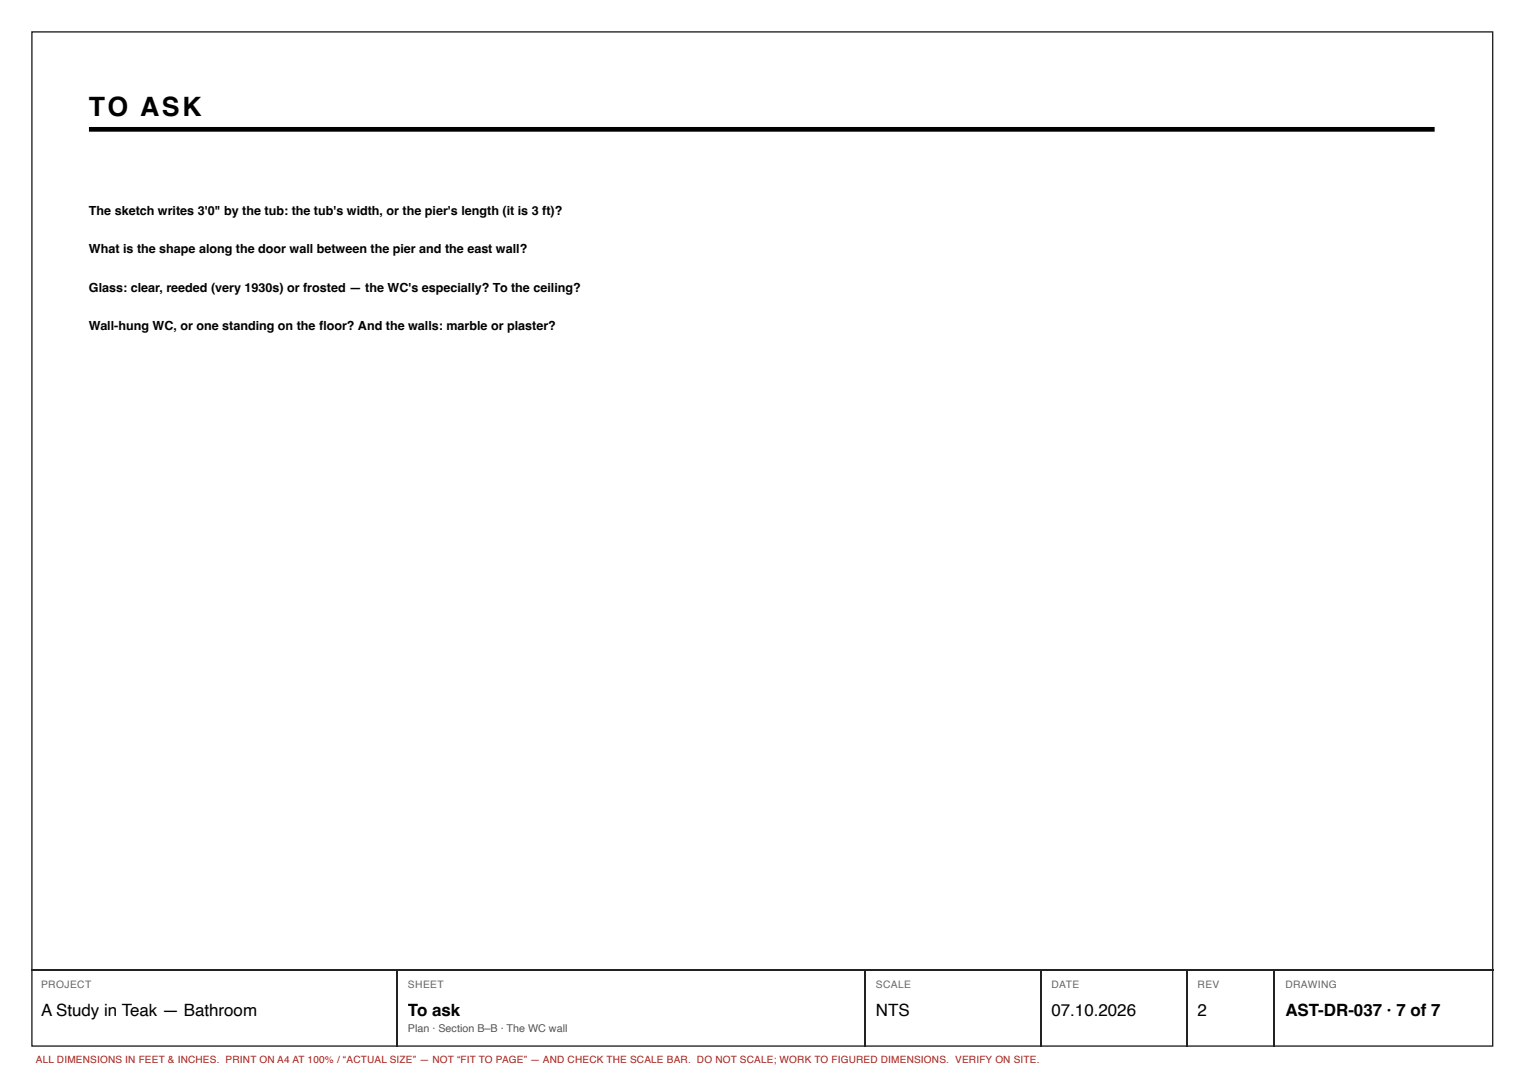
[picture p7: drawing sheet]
<svg xmlns="http://www.w3.org/2000/svg" width="297mm" height="210mm" viewBox="0 0 297 210" stroke-linecap="round" stroke-linejoin="round" font-family="sans-serif">
<defs><g id="words">
<text font-size="5.2" x="17.3" y="22.6">TO ASK</text>
<g font-size="3.3">
<text x="8" y="197.9">A Study in Teak — Bathroom</text>
<text x="79.5" y="197.9">To ask</text>
<text x="170.7" y="197.9">NTS</text>
<text x="204.9" y="197.9">07.10.2026</text>
<text x="233.4" y="197.9">2</text>
<text x="250.5" y="197.9">AST-DR-037 · 7 of 7</text>
</g>
<g font-size="2.4">
<text x="17.3" y="41.8">The sketch writes 3'0&quot; by the tub: the tub's width, or the pier's length (it is 3 ft)?</text>
<text x="17.3" y="49.3">What is the shape along the door wall between the pier and the east wall?</text>
<text x="17.3" y="56.8">Glass: clear, reeded (very 1930s) or frosted — the WC's especially? To the ceiling?</text>
<text x="17.3" y="64.4">Wall-hung WC, or one standing on the fl oor? And the walls: marble or plaster?</text>
</g>
<text font-size="2.1" fill="#555" x="79.5" y="201.1">Plan · Section B–B · The WC wall</text>
<g font-size="2" fill="#666">
<text x="8" y="192.6">PROJECT</text>
<text x="79.5" y="192.6">SHEET</text>
<text x="170.7" y="192.6">SCALE</text>
<text x="204.9" y="192.6">DATE</text>
<text x="233.4" y="192.6">REV</text>
<text x="250.5" y="192.6">DRAWING</text>
</g>
<text font-size="1.9" fill="#a51d17" x="7" y="207.2">ALL DIMENSIONS IN FEET &amp; INCHES. PRINT ON A4 AT 100% / “ACTUAL SIZE” — NOT “FIT TO PAGE” — AND CHECK THE SCALE BAR. DO NOT SCALE; WORK TO FIGURED DIMENSIONS. VERIFY ON SITE.</text>
</g></defs>
<path d="M6.2 6.2h284.7v197.7h-284.7zM6.1 189h284.9M77.4 189.2v14.8M168.7 189.2v14.8M202.8 189.2v14.8M231.4 189.2v14.8M248.3 189.2v14.8" fill="none" stroke="#222" stroke-width=".26"/>
<path d="M17.3 25.2h262.3" fill="none" stroke="#000" stroke-width=".92" stroke-linecap="butt"/>
<use href="#words"/>
</svg>
